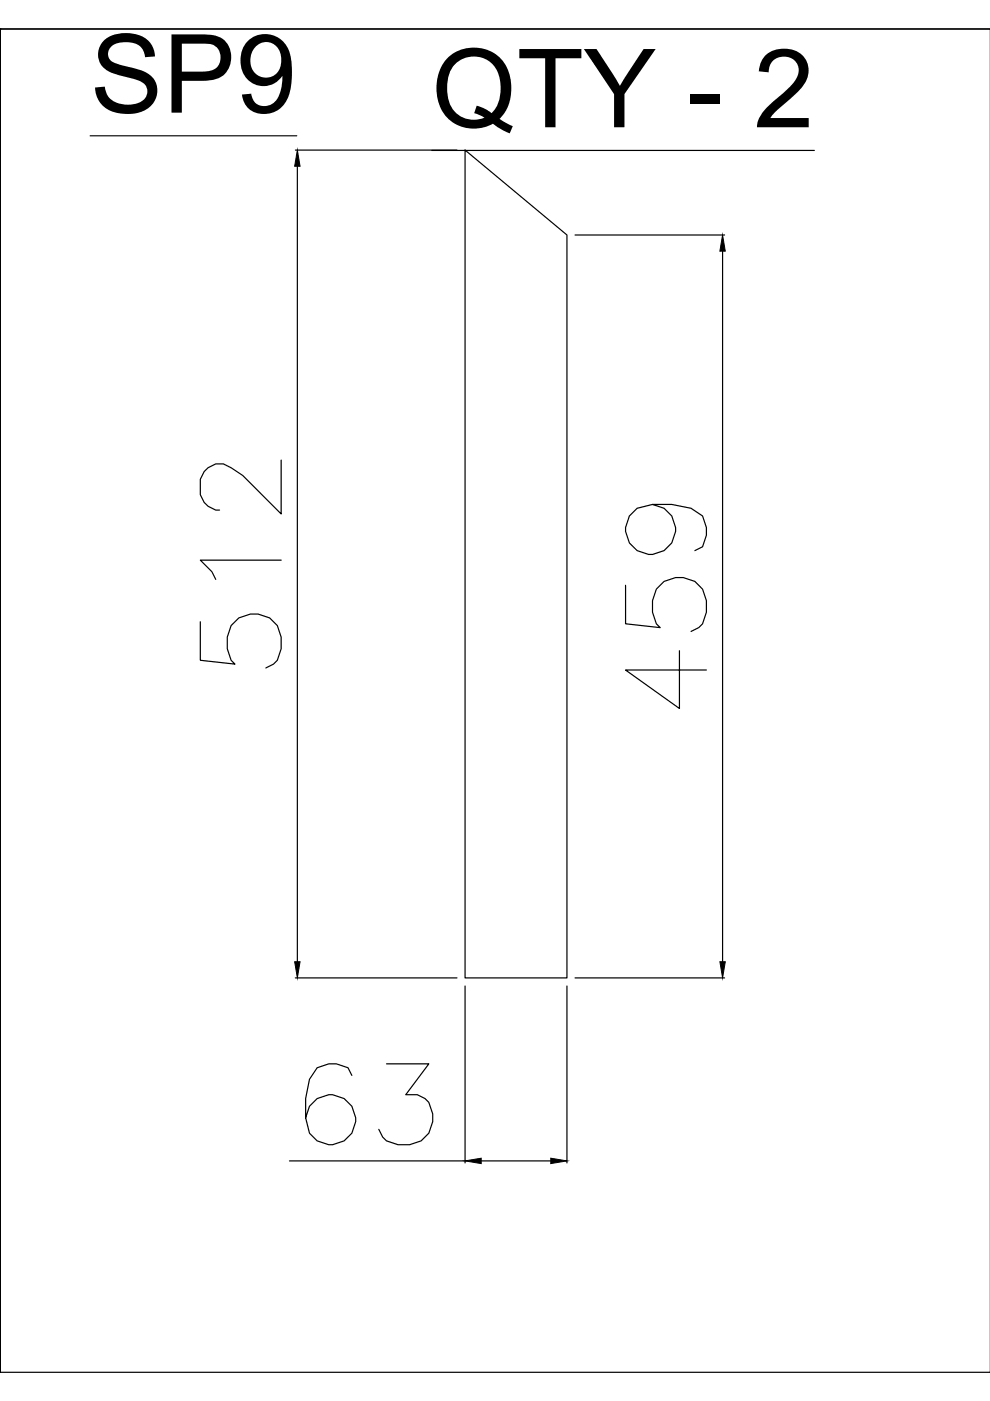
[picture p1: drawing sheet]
<svg xmlns="http://www.w3.org/2000/svg" width="210mm" height="297mm" viewBox="0 0 210 297" stroke-linecap="round" stroke-linejoin="round" font-family="sans-serif">
<defs><g id="words">
<g font-size="23.2">
<text x="19.1" y="23.9">SP9</text>
<text x="91.5" y="27">QTY - 2</text>
</g>
</g></defs>
<!-- layer: 0 -->
<g fill="none" stroke="#000" stroke-width=".25">
<path d="M0 6.1h.1M0 6.1v284.9h210M0 6.1h210h-210v284.9M19.1 28.8h43.8M62.6 31.8h34.3M63 35.2v168.7M91.5 31.9h81.2M98.6 31.8l21.6 18v157.5h-21.6zM121.9 49.8h31.7M153.2 53.3v150.6M59.6 97.5v11.5l-8.1-8.2-2.5-1.6a4.1 4.1 0 0 0-6.5 2.4v3.3a4.3 4.3 0 0 0 4.1 3.2M59.6 118.8h-17.1l2.4 2.4 .8 1.6"/>
<path d="M138.3 107l2.5 .8 1.6 1.6 .8 2.5v.8l-.8 2.4-1.6 1.6-2.5 .9a5.3 5.3 0 0 1-5.7-5.7l.8-2.5 1.7-1.6 3.2-.8h4.1l4.1 .8 2.5 1.6 .8 2.5v1.6l-.8 2.4-1.7 .8M42.5 131.8v8.2l7.3 .8-.8-.8-.8-2.5v-2.4a5.5 5.5 0 0 1 6.5-4.9l2.5 .8 1.6 1.6 .8 2.5v2.4l-.8 2.5-.8 .8-1.6 .8M132.6 124.1v8.2l7.4 .8-.8-.8-.9-2.5v-2.4a5.5 5.5 0 0 1 6.6-4.9l2.4 .8 1.7 1.6 .8 2.5v2.4l-.8 2.5-.9 .8-1.6 .8M144.1 138v12.2l-11.5-8.1h17.2M62.6 207.3h34.3M98.6 209v37.6M120.2 209v37.6M121.9 207.3h31.7M74.6 228l-.8-1.6-2.5-.8h-1.6l-2.5 .8-1.6 2.4-.8 4.1v4.1l.8 3.3 1.6 1.6 2.5 .8h.8l2.5-.8 1.6-1.6 .8-2.5a5.3 5.3 0 0 0-5.7-5.7l-2.5 .8-1.6 1.6-.8 2.5M81.9 225.6h9l-4.9 6.5h2.5l1.6 .8 .8 .8a6.2 6.2 0 0 1-1.6 8.2l-2.5 .8h-2.4l-2.5-.8-.8-.8-.8-1.7M61.4 246.1h37.2M102 246.1h14.8"/>
</g>
<path d="M63 31.8l.6 3.4h-1.1zM153.2 49.8l.6 3.5h-1.2zM62.5 203.9h1.1l-.6 3.4zM152.6 203.9h1.2l-.6 3.4zM98.6 246.1l3.4-.5v1.1zM116.8 245.6l3.4 .5-3.4 .6z" fill="#000" stroke="#000" stroke-width=".21"/>
<use href="#words"/>
</svg>
